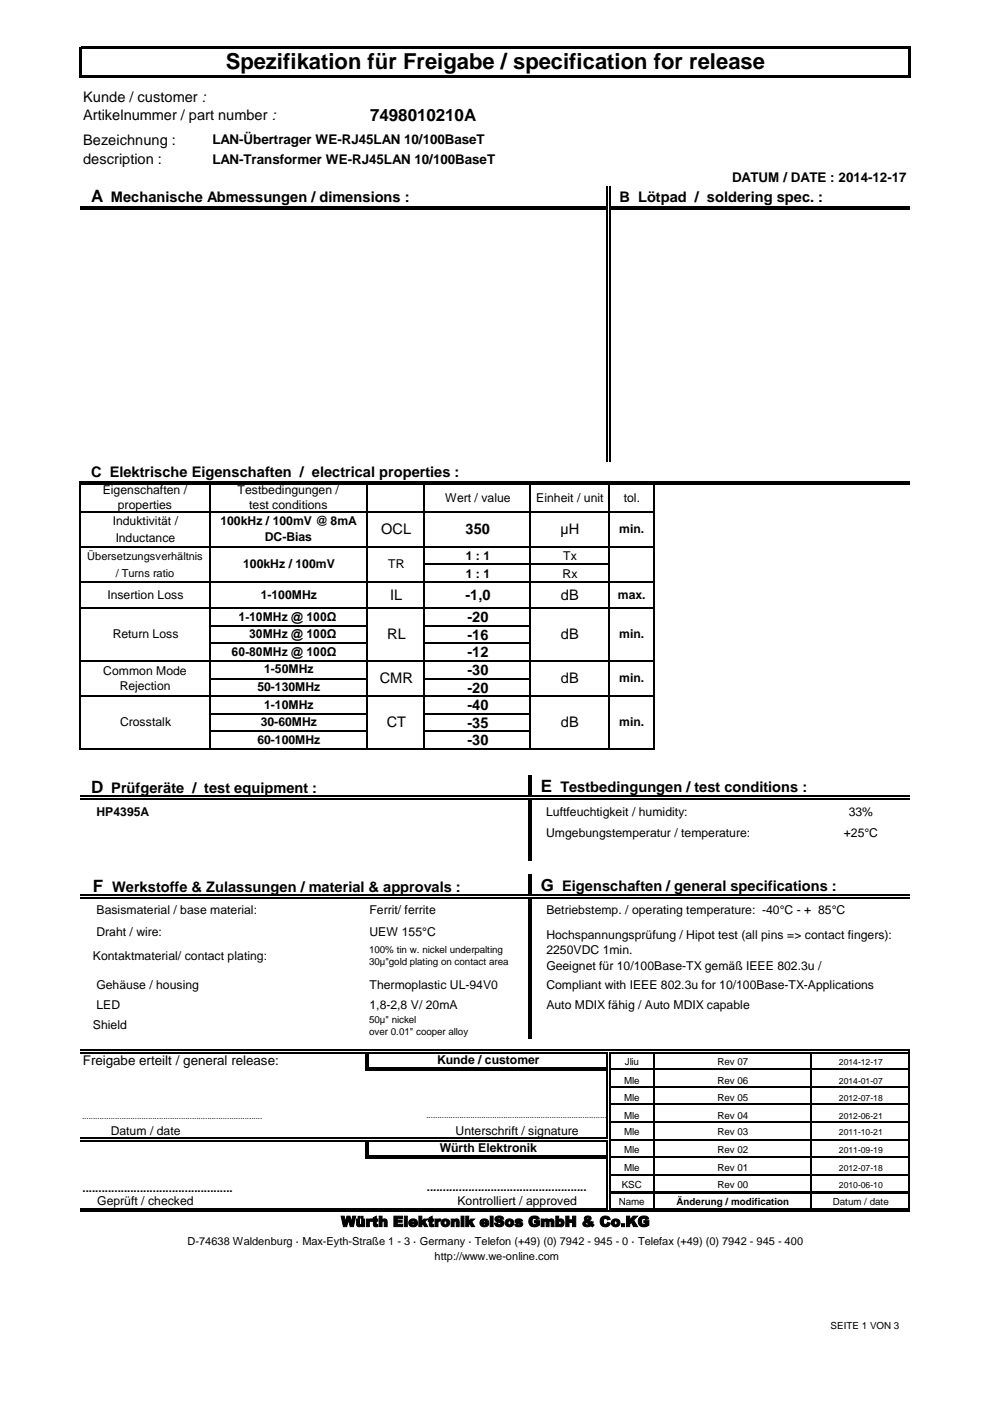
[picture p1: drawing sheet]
<svg xmlns="http://www.w3.org/2000/svg" width="210mm" height="297mm" viewBox="0 0 210 297" stroke-linecap="round" stroke-linejoin="round" font-family="sans-serif">
<defs><g id="words">
<text font-size="4.7" x="47.8" y="14.7">Spezifikation für Freigabe / specification for release</text>
<g font-size="3.6">
<text x="78.4" y="25.6">7498010210A</text>
<text x="19.3" y="42.7">A</text>
<text x="114.6" y="167.9">E</text>
<text x="19.3" y="168">D</text>
<text x="19.7" y="189">F</text>
<text x="114.6" y="188.9">G</text>
</g>
<g font-size="3.1">
<text x="17.6" y="21.7">Kunde / customer :</text>
<text x="17.6" y="25.4">Artikelnummer / part number :</text>
<text x="17.6" y="30.8">Bezeichnung :</text>
<text x="17.6" y="34.7">description :</text>
<text x="23.5" y="42.7">Mechanische Abmessungen / dimensions :</text>
<text x="131.3" y="42.9">B Lötpad / soldering spec. :</text>
<text x="19.3" y="101.1">C Elektrische Eigenschaften / electrical properties :</text>
<text x="80.8" y="113.1">OCL</text>
<text x="98.7" y="113.1">350</text>
<text x="118.8" y="113.1">µH</text>
<text x="82.7" y="127.1">IL</text>
<text x="98.6" y="127.1">-1,0</text>
<text x="99" y="131.9">-20</text>
<text x="118.9" y="127.1">dB</text>
<text x="82" y="135.4">RL</text>
<text x="99" y="135.6">-16</text>
<text x="118.9" y="135.4">dB</text>
<text x="99" y="139.3">-12</text>
<text x="99" y="143.1">-30</text>
<text x="80.5" y="144.8">CMR</text>
<text x="99" y="146.8">-20</text>
<text x="118.9" y="144.8">dB</text>
<text x="81.9" y="154.1">CT</text>
<text x="99" y="150.5">-40</text>
<text x="99" y="154.2">-35</text>
<text x="118.9" y="154.1">dB</text>
<text x="99" y="158">-30</text>
<text x="118.7" y="167.9">Testbedingungen / test conditions :</text>
<text x="23.6" y="168">Prüfgeräte / test equipment :</text>
<text x="23.7" y="189">Werkstoffe &amp; Zulassungen / material &amp; approvals :</text>
<text x="119.1" y="188.9">Eigenschaften / general specifications :</text>
<text x="72.3" y="260">Würth Elektronik eiSos GmbH &amp; Co.KG</text>
</g>
<g font-size="2.8">
<text x="45" y="30.6">LAN-Übertrager WE-RJ45LAN 10/100BaseT</text>
<text x="45" y="34.7">LAN-Transformer WE-RJ45LAN 10/100BaseT</text>
<text x="155.1" y="38.6">DATUM / DATE : 2014-12-17</text>
<text x="17.6" y="225.7">Freigabe erteilt / general release:</text>
</g>
<g font-size="2.6">
<text x="21.8" y="104.8">Eigenschaften /</text>
<text x="25" y="108">properties</text>
<text x="50.3" y="104.6">Testbedingungen /</text>
<text x="52.8" y="107.8">test conditions</text>
<text x="94.3" y="106.4">Wert / value</text>
<text x="113.6" y="106.4">Einheit / unit</text>
<text x="132.1" y="106.4">tol.</text>
<text x="23.9" y="111.2">Induktivität /</text>
<text x="46.7" y="111.3">100kHz / 100mV @ 8mA</text>
<text x="131.2" y="112.9">min.</text>
<text x="24.5" y="115">Inductance</text>
<text x="56.1" y="114.6">DC-Bias</text>
<text x="98.7" y="118.7">1 : 1</text>
<text x="119.3" y="118.7">Tx</text>
<text x="51.5" y="120.4">100kHz / 100mV</text>
<text x="82.3" y="120.4">TR</text>
<text x="98.7" y="122.4">1 : 1</text>
<text x="119.2" y="122.4">Rx</text>
<text x="22.8" y="126.9">Insertion Loss</text>
<text x="50.5" y="131.6">1-10MHz @ 100Ω</text>
<text x="55.3" y="126.9">1-100MHz</text>
<text x="130.9" y="126.9">max.</text>
<text x="23.9" y="135.3">Return Loss</text>
<text x="52.8" y="135.3">30MHz @ 100Ω</text>
<text x="131.2" y="135.3">min.</text>
<text x="21.9" y="143">Common Mode</text>
<text x="49.1" y="139">60-80MHz @ 100Ω</text>
<text x="56" y="142.7">1-50MHz</text>
<text x="25.4" y="146.2">Rejection</text>
<text x="54.5" y="146.5">50-130MHz</text>
<text x="131.2" y="144.6">min.</text>
<text x="25.4" y="153.9">Crosstalk</text>
<text x="55.3" y="153.9">30-60MHz</text>
<text x="56" y="150.2">1-10MHz</text>
<text x="131.2" y="153.9">min.</text>
<text x="54.5" y="157.6">60-100MHz</text>
<text x="20.4" y="172.9">HP4395A</text>
<text x="115.7" y="172.9">Luftfeuchtigkeit / humidity:</text>
<text x="179.8" y="172.9">33%</text>
<text x="115.7" y="177.4">Umgebungstemperatur / temperature:</text>
<text x="178.8" y="177.4">+25°C</text>
<text x="20.4" y="193.8">Basismaterial / base material:</text>
<text x="78.3" y="193.8">Ferrit/ ferrite</text>
<text x="115.8" y="193.8">Betriebstemp. / operating temperature: -40°C - + 85°C</text>
<text x="19.7" y="203.4">Kontaktmaterial/ contact plating:</text>
<text x="20.4" y="198.3">Draht / wire:</text>
<text x="78.3" y="198.3">UEW 155°C</text>
<text x="115.8" y="199">Hochspannungsprüfung / Hipot test (all pins =&gt; contact fingers):</text>
<text x="115.8" y="202.2">2250VDC 1min.</text>
<text x="20.4" y="209.7">Gehäuse / housing</text>
<text x="78.3" y="209.7">Thermoplastic UL-94V0</text>
<text x="115.8" y="205.6">Geeignet für 10/100Base-TX gemäß IEEE 802.3u /</text>
<text x="115.8" y="209.7">Compliant with IEEE 802.3u for 10/100Base-TX-Applications</text>
<text x="20.4" y="213.8">LED</text>
<text x="78.3" y="213.8">1,8-2,8 V/ 20mA</text>
<text x="115.8" y="213.8">Auto MDIX fähig / Auto MDIX capable</text>
<text x="19.7" y="218.1">Shield</text>
<text x="92.6" y="225.5">Kunde / customer</text>
<text x="23.5" y="240.6">Datum / date</text>
<text x="93.2" y="244.1">Würth Elektronik</text>
<text x="96.5" y="240.6">Unterschrift / signature</text>
<text x="20.6" y="255.5">Geprüft / checked</text>
<text x="96.9" y="255.5">Kontrolliert / approved</text>
</g>
<g font-size="2.4">
<text x="17.5" y="252.6">...............................................</text>
<text x="90.4" y="252.4">..................................................</text>
</g>
<g font-size="2.3">
<text x="18.5" y="118.6">Übersetzungsverhältnis</text>
<text x="24.6" y="122.3">/ Turns ratio</text>
<text x="39.7" y="263.9">D-74638 Waldenburg · Max-Eyth-Straße 1 - 3 · Germany · Telefon (+49) (0) 7942 - 945 - 0 · Telefax (+49) (0) 7942 - 945 - 400</text>
<text x="92.1" y="267.1">http://www.we-online.com</text>
</g>
<g font-size="2.1">
<text x="78.2" y="201.9">100% tin w. nickel underpalting</text>
<text x="78.2" y="204.5">30µ&quot;gold plating on contact area</text>
<text x="78.2" y="216.8">50µ&quot; nickel</text>
<text x="78.2" y="219.4">over 0.01&quot; cooper alloy</text>
<text x="132.4" y="225.7">Jliu</text>
<text x="152" y="225.7">Rev 07</text>
<text x="132.2" y="229.7">Mle</text>
<text x="132.2" y="233.4">Mle</text>
<text x="152" y="229.7">Rev 06</text>
<text x="152" y="233.4">Rev 05</text>
<text x="132.2" y="237.1">Mle</text>
<text x="152" y="237.1">Rev 04</text>
<text x="132.2" y="240.6">Mle</text>
<text x="132.2" y="244.3">Mle</text>
<text x="152" y="244.3">Rev 02</text>
<text x="152" y="240.6">Rev 03</text>
<text x="131.7" y="251.8">KSC</text>
<text x="132.2" y="248.3">Mle</text>
<text x="152" y="248.3">Rev 01</text>
<text x="152" y="251.8">Rev 00</text>
<text x="131.1" y="255.5">Name</text>
<text x="143.4" y="255.5">Änderung / modification</text>
<text x="176.5" y="255.5">Datum / date</text>
<text x="176" y="281.6">SEITE 1 VON 3</text>
</g>
<g font-size="1.8">
<text x="177.8" y="225.7">2014-12-17</text>
<text x="177.8" y="229.7">2014-01-07</text>
<text x="177.8" y="233.4">2012-07-18</text>
<text x="177.8" y="237.1">2012-06-21</text>
<text x="177.8" y="240.6">2011-10-21</text>
<text x="177.8" y="244.3">2011-09-19</text>
<text x="177.8" y="248.3">2012-07-18</text>
<text x="177.8" y="251.8">2010-06-10</text>
</g>
<g font-size="1.7">
<text x="17.4" y="237.2">..................................................................................</text>
<text x="90.4" y="237">..................................................................................</text>
</g>
</g></defs>
<g fill="#000">
<path d="M16.7 9.9h.5v6.5h-.5z" fill-rule="evenodd"/>
<path d="M17.2 9.9h175.8v.5h-175.8z" fill-rule="evenodd"/>
<path d="M17.2 15.9h175.8v.5h-175.8z" fill-rule="evenodd"/>
<path d="M192.4 10.4h.6v6h-.6z" fill-rule="evenodd"/>
<path d="M128.5 44.2h.3v.3h-.3z" fill-rule="evenodd"/>
<path d="M128.5 43.7h.3v.3h-.3z" fill-rule="evenodd"/>
<path d="M128.5 43.7h.3v.3h-.3z" fill-rule="evenodd"/>
<path d="M128.5 44.2h.3v.3h-.3z" fill-rule="evenodd"/>
<path d="M129.1 43.7h.2v.3h-.2z" fill-rule="evenodd"/>
<path d="M129.1 44.2h.2v.3h-.2z" fill-rule="evenodd"/>
<path d="M129.1 43.7h.2v.3h-.2z" fill-rule="evenodd"/>
<path d="M129.1 44.2h.2v.3h-.2z" fill-rule="evenodd"/>
<path d="M111.9 169.2h.3v.2h-.3z" fill-rule="evenodd"/>
<path d="M111.9 168.7h.3v.2h-.3z" fill-rule="evenodd"/>
<path d="M111.9 168.7h.3v.2h-.3z" fill-rule="evenodd"/>
<path d="M111.9 169.2h.3v.2h-.3z" fill-rule="evenodd"/>
<path d="M112.4 168.7h.3v.2h-.3z" fill-rule="evenodd"/>
<path d="M112.4 169.2h.3v.2h-.3z" fill-rule="evenodd"/>
<path d="M112.4 168.7h.3v.2h-.3z" fill-rule="evenodd"/>
<path d="M112.4 169.2h.3v.2h-.3z" fill-rule="evenodd"/>
<path d="M111.9 190.1h.3v.3h-.3z" fill-rule="evenodd"/>
<path d="M111.9 189.6h.3v.3h-.3z" fill-rule="evenodd"/>
<path d="M111.9 189.6h.3v.3h-.3z" fill-rule="evenodd"/>
<path d="M111.9 190.1h.3v.3h-.3z" fill-rule="evenodd"/>
<path d="M112.4 189.6h.3v.3h-.3z" fill-rule="evenodd"/>
<path d="M112.4 190.1h.3v.3h-.3z" fill-rule="evenodd"/>
<path d="M112.4 189.6h.3v.3h-.3z" fill-rule="evenodd"/>
<path d="M112.4 190.1h.3v.3h-.3z" fill-rule="evenodd"/>
<path d="M77.4 223h.2v.3h-.2z" fill-rule="evenodd"/>
<path d="M77.4 222.5h.7v.3h-.7z" fill-rule="evenodd"/>
<path d="M77.4 223h.2v.3h-.2z" fill-rule="evenodd"/>
<path d="M77.4 226.7h.7v.3h-.7z" fill-rule="evenodd"/>
<path d="M77.4 226.2h.2v.8h-.2z" fill-rule="evenodd"/>
<path d="M77.9 223h.2v.3h-.2z" fill-rule="evenodd"/>
<path d="M77.9 223h.2v.3h-.2z" fill-rule="evenodd"/>
<path d="M77.9 226.2h.2v.3h-.2z" fill-rule="evenodd"/>
<path d="M77.9 226.2h.2v.3h-.2z" fill-rule="evenodd"/>
<path d="M128.5 223h.3v.3h-.3z" fill-rule="evenodd"/>
<path d="M128.5 223h.3v.3h-.3z" fill-rule="evenodd"/>
<path d="M128.5 226.2h.3v.3h-.3z" fill-rule="evenodd"/>
<path d="M128.5 226.7h.3v.3h-.3z" fill-rule="evenodd"/>
<path d="M128.5 222.5h.8v.3h-.8z" fill-rule="evenodd"/>
<path d="M128.5 226.7h.3v.3h-.3z" fill-rule="evenodd"/>
<path d="M128.5 226.2h.3v.3h-.3z" fill-rule="evenodd"/>
<path d="M129.1 223h.2v.3h-.2z" fill-rule="evenodd"/>
<path d="M129.1 226.2h.2v.8h-.2z" fill-rule="evenodd"/>
<path d="M129.1 223h.2v.3h-.2z" fill-rule="evenodd"/>
<path d="M77.4 241.6h.2v.3h-.2z" fill-rule="evenodd"/>
<path d="M77.4 241.1h.7v.3h-.7z" fill-rule="evenodd"/>
<path d="M77.4 241.6h.2v.3h-.2z" fill-rule="evenodd"/>
<path d="M77.4 245.4h.7v.2h-.7z" fill-rule="evenodd"/>
<path d="M77.4 244.9h.2v.7h-.2z" fill-rule="evenodd"/>
<path d="M77.9 241.6h.2v.3h-.2z" fill-rule="evenodd"/>
<path d="M77.9 241.6h.2v.3h-.2z" fill-rule="evenodd"/>
<path d="M77.9 244.9h.2v.2h-.2z" fill-rule="evenodd"/>
<path d="M77.9 244.9h.2v.2h-.2z" fill-rule="evenodd"/>
<path d="M128.5 241.1h.3v.3h-.3z" fill-rule="evenodd"/>
<path d="M128.5 241.6h.3v.3h-.3z" fill-rule="evenodd"/>
<path d="M128.5 244.9h.3v.2h-.3z" fill-rule="evenodd"/>
<path d="M128.5 256h.3v.3h-.3z" fill-rule="evenodd"/>
<path d="M128.5 245.4h.3v.2h-.3z" fill-rule="evenodd"/>
<path d="M128.5 256h.3v.3h-.3z" fill-rule="evenodd"/>
<path d="M128.5 241.1h.3v.3h-.3z" fill-rule="evenodd"/>
<path d="M128.5 241.6h.3v.3h-.3z" fill-rule="evenodd"/>
<path d="M128.5 245.4h.3v.2h-.3z" fill-rule="evenodd"/>
<path d="M128.5 244.9h.3v.2h-.3z" fill-rule="evenodd"/>
<path d="M128.5 256.5h.8v.3h-.8z" fill-rule="evenodd"/>
<path d="M129.1 241.1h.2v.8h-.2z" fill-rule="evenodd"/>
<path d="M129.1 244.9h.2v.7h-.2z" fill-rule="evenodd"/>
<path d="M129.1 256h.2v.3h-.2z" fill-rule="evenodd"/>
<path d="M129.1 256h.2v.3h-.2z" fill-rule="evenodd"/>
<path d="M129.3 252.4h63.5v.5h-63.5z" fill-rule="evenodd"/>
</g>
<g fill="none" stroke="#000" stroke-width=".25">
<path d="M128.7 39.5v4.2M129.2 39.5v4.2M17 43.9h111.5M17 44.4h111.5M128.7 44.5v53.2M129.2 44.5v53.2M129.3 43.9h63.4M129.3 44.4h63.4M17 102v56.9M17.1 102.2h175.6M17.1 102.7h175.6M17.1 108.4h121.5"/>
<path d="M17.1 115.9h121.5M44.4 102.8v56.1M77.7 102.8v56.1M89.9 102.8v56.1M90.1 119.6h39M112.3 102.8v56.1M128.9 102.8v56.1M138.5 102.8v56.1M17.1 123.3h121.5M17.1 128.9h121.5M44.5 132.7h33.4M44.5 136.4h33.4"/>
<path d="M90.1 132.7h22.3M90.1 136.4h22.3M17.1 140.1h121.5M17.1 147.6h121.5M17.1 158.7h121.5M44.5 143.8h33.4M44.5 151.3h33.4M44.5 155h33.4M90.1 143.8h22.3M90.1 151.3h22.3M90.1 155h22.3M17 168.8h94.9"/>
<path d="M17 169.3h94.9M112 164.3v4.4M112 169.4v13.2M112.5 164.3v4.4M112.5 169.4v13.2M112.7 168.8h80M112.7 169.3h80M17 189.7h94.9M17 190.2h94.9M112 185.3v4.3M112 190.4v29.7M112.5 185.3v4.3"/>
<path d="M112.5 190.4v29.7M112.7 189.7h80M112.7 190.2h80M17 222.6h60.4M17 223.1h60.4M77.5 223.3v2.9M78 223.3v2.9M78.1 222.6h50.4M78.1 223.1h50.4M78.1 226.3h50.4M78.1 226.9h50.4M128.7 223.3v2.9"/>
<path d="M128.7 227v14.1M129.2 223.3v2.9M129.2 227v14.1M129.3 222.6h63.3M129.3 223.1h63.3M129.3 226.6h63.5M129.3 230.3h63.5M129.3 234.1h63.5M129.3 237.8h63.5M138.5 223.3v29.1M171.8 223.3v29.1M192.7 222.5v29.9"/>
<path d="M17 241.3h60.4M17 241.8h60.4M17 256.2h111.5M17 256.7h111.5M77.5 241.9v3M78 241.9v3M78.1 241.3h50.4M78.1 241.8h50.4M78.1 245h50.4M78.1 245.5h50.4M128.7 241.9v3M128.7 245.6v10.4"/>
<path d="M129.2 241.9v3M129.2 245.6v10.4M129.3 256.2h63.3M129.3 256.7h63.3M129.3 241.5h63.5M129.3 245.2h63.5M129.3 249h63.5M138.5 252.9v3.1M171.8 252.9v3.1M192.7 252.9v3.9"/>
</g>
<g fill="#fff">
<path d="M42.6 55.9h4.5v3.4h-4.5z" fill-rule="evenodd"/>
<path d="M121.2 18.1h32.6v9.5h-32.6z" fill-rule="evenodd"/>
</g>
<use href="#words"/>
</svg>
